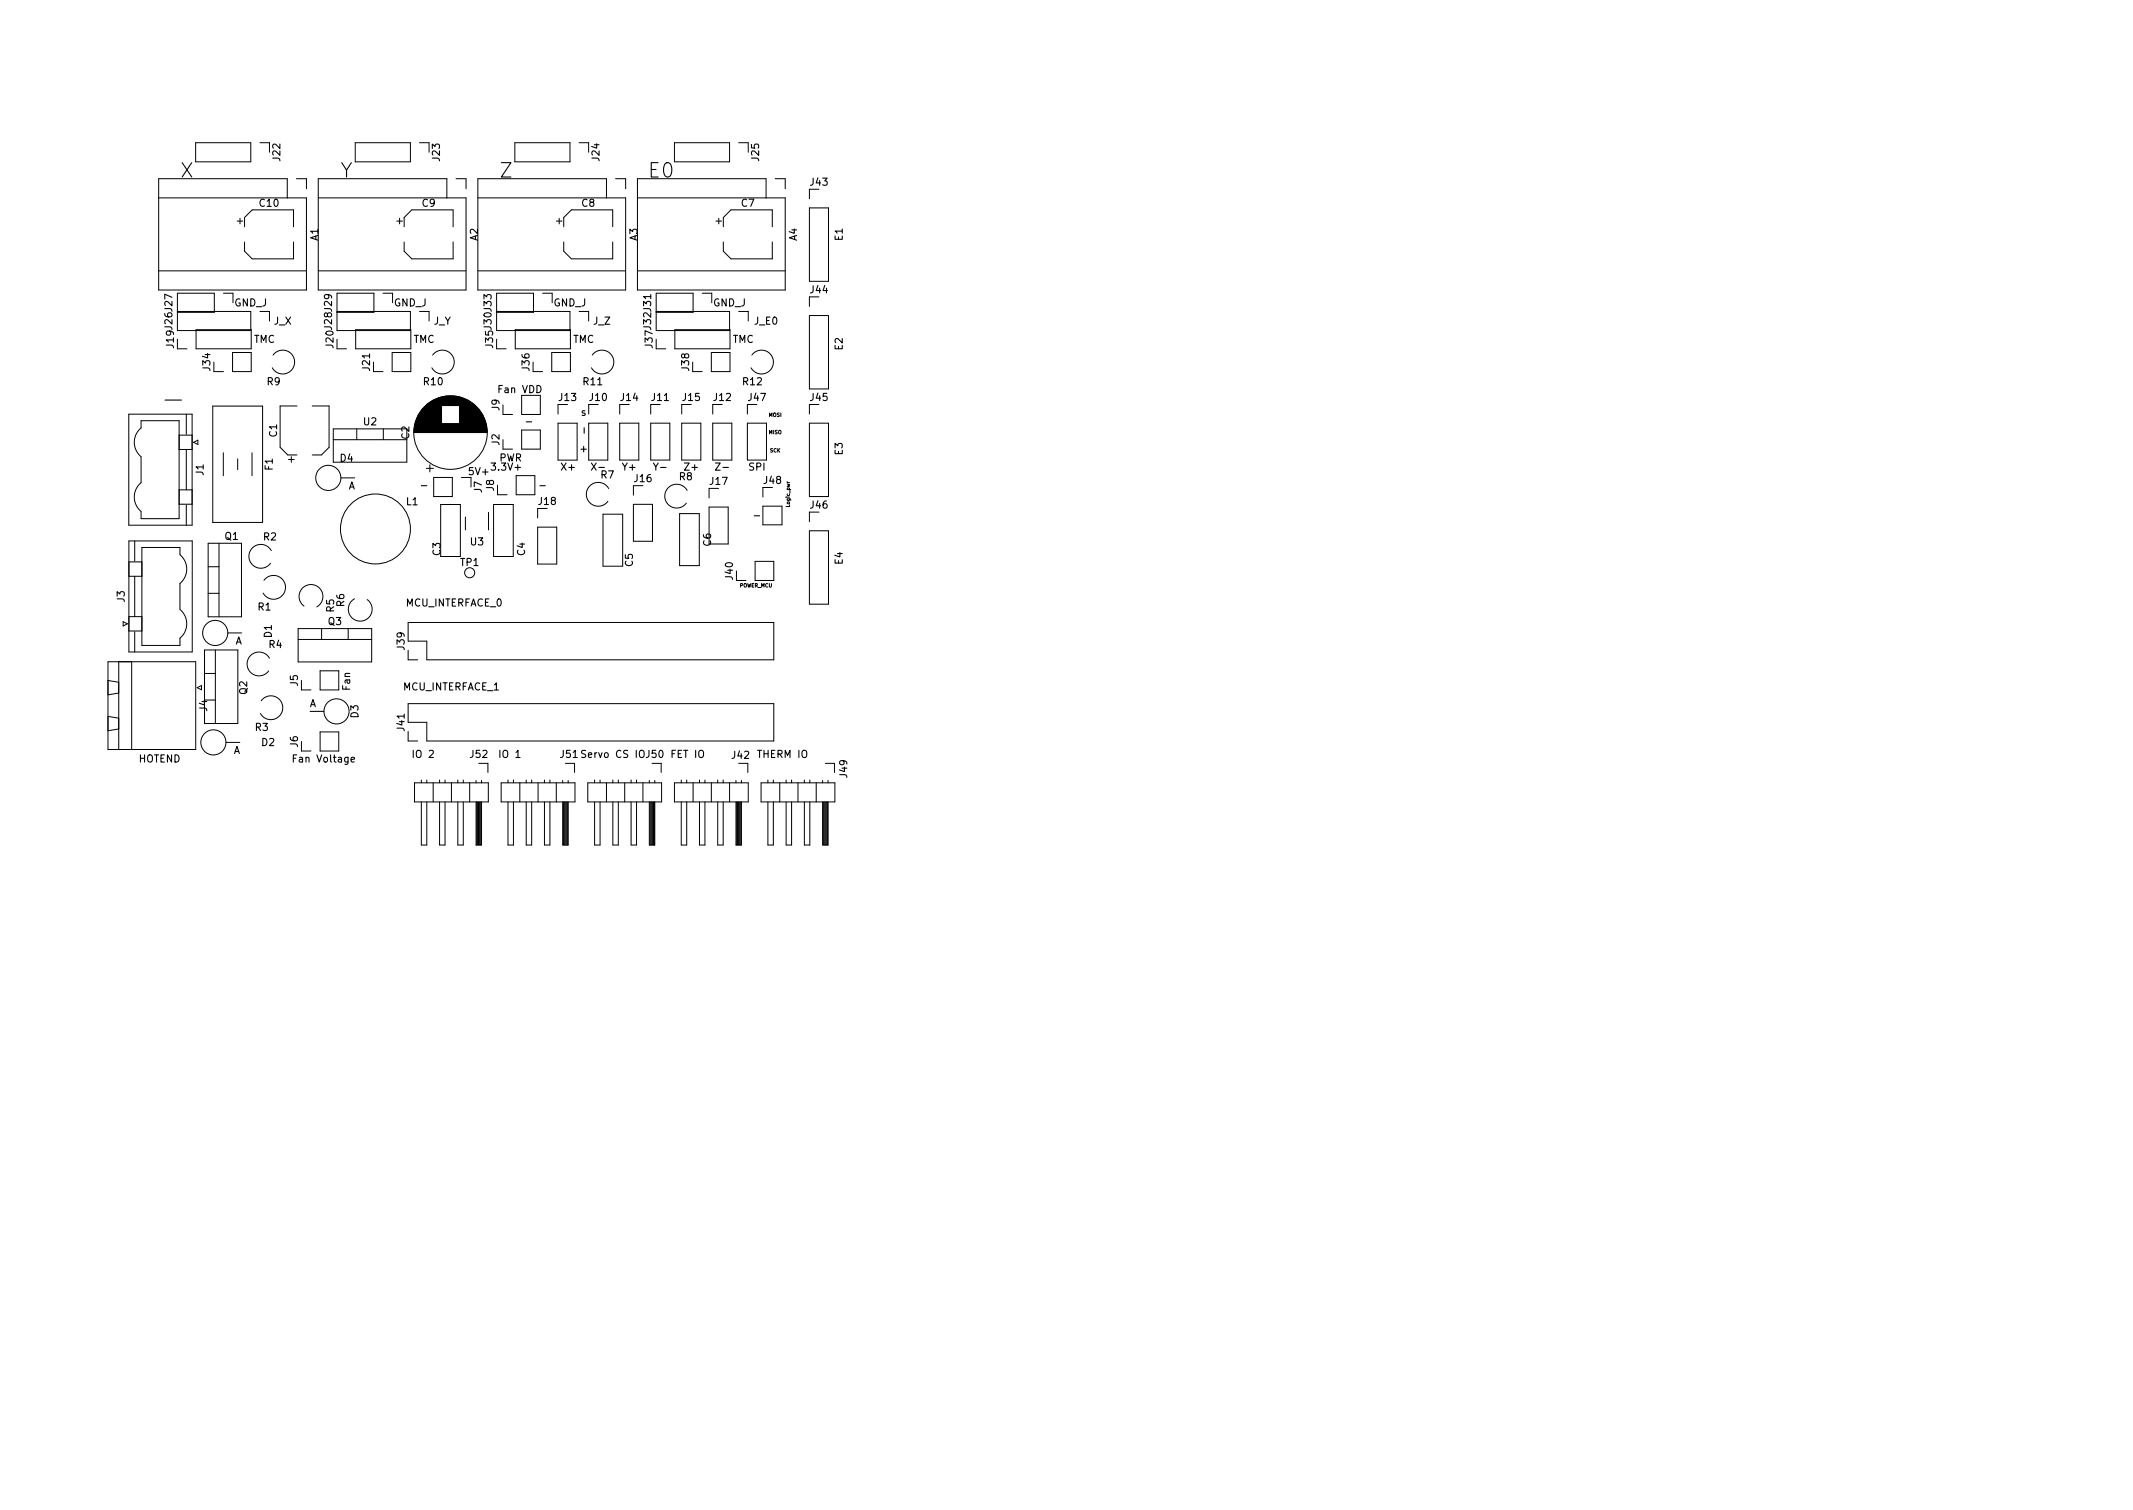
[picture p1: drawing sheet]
<svg xmlns="http://www.w3.org/2000/svg" width="297mm" height="210mm" viewBox="0 0 297 210" stroke-linecap="round" stroke-linejoin="round" font-family="sans-serif">
<defs><g id="words">
<text font-size="4.2" x="23.4" y="57">-</text>
<g font-size="2.8">
<text x="25.1" y="24.7">X</text>
<text x="47.3" y="24.7">Y</text>
<text x="69.6" y="24.7">Z</text>
<text x="90.4" y="24.7">E0</text>
</g>
<g font-size="1.4">
<text x="39" y="22.4" transform="rotate(-90 39 22.4)">J22</text>
<text x="61.3" y="22.4" transform="rotate(-90 61.3 22.4)">J23</text>
<text x="83.5" y="22.4" transform="rotate(-90 83.5 22.4)">J24</text>
<text x="105.7" y="22.4" transform="rotate(-90 105.7 22.4)">J25</text>
<text x="36.2" y="28.8">C10</text>
<text x="58.8" y="28.8">C9</text>
<text x="81" y="28.8">C8</text>
<text x="103.2" y="28.8">C7</text>
<text x="112.9" y="25.9">J43</text>
<text x="44.3" y="33.5" transform="rotate(-90 44.3 33.5)">A1</text>
<text x="66.5" y="33.5" transform="rotate(-90 66.5 33.5)">A2</text>
<text x="88.8" y="33.5" transform="rotate(-90 88.8 33.5)">A3</text>
<text x="111" y="33.5" transform="rotate(-90 111 33.5)">A4</text>
<text x="117.3" y="33.5" transform="rotate(-90 117.3 33.5)">E1</text>
<text x="112.9" y="40.8">J44</text>
<text x="32.6" y="42.7">GND_J</text>
<text x="35.3" y="47.7">TMC</text>
<text x="38.1" y="45.2">J_X</text>
<text x="54.8" y="42.7">GND_J</text>
<text x="57.5" y="47.7">TMC</text>
<text x="60.4" y="45.2">J_Y</text>
<text x="77.1" y="42.7">GND_J</text>
<text x="79.8" y="47.7">TMC</text>
<text x="82.6" y="45.2">J_Z</text>
<text x="99.3" y="42.7">GND_J</text>
<text x="102" y="47.7">TMC</text>
<text x="105.1" y="45.2">J_E0</text>
<text x="24.2" y="48.4" transform="rotate(-90 24.2 48.4)">J19J26J27</text>
<text x="29.3" y="51.6" transform="rotate(-90 29.3 51.6)">J34</text>
<text x="37.2" y="53.6">R9</text>
<text x="46.4" y="48.4" transform="rotate(-90 46.4 48.4)">J20J28J29</text>
<text x="51.5" y="51.6" transform="rotate(-90 51.5 51.6)">J21</text>
<text x="59" y="53.6">R10</text>
<text x="68.7" y="48.4" transform="rotate(-90 68.7 48.4)">J35J30J33</text>
<text x="73.7" y="51.6" transform="rotate(-90 73.7 51.6)">J36</text>
<text x="81.3" y="53.6">R11</text>
<text x="90.9" y="48.4" transform="rotate(-90 90.9 48.4)">J37J32J31</text>
<text x="96" y="51.6" transform="rotate(-90 96 51.6)">J38</text>
<text x="103.5" y="53.6">R12</text>
<text x="117.3" y="48.7" transform="rotate(-90 117.3 48.7)">E2</text>
<text x="50.6" y="59.2">U2</text>
<text x="69.5" y="54.7">Fan VDD</text>
<text x="69.5" y="57.2" transform="rotate(-90 69.5 57.2)">J9</text>
<text x="73.4" y="59.2">-</text>
<text x="77.9" y="55.8">J13</text>
<text x="80.9" y="57.9">s</text>
<text x="82.2" y="55.8">J10</text>
<text x="86.5" y="55.8">J14</text>
<text x="90.8" y="55.8">J11</text>
<text x="95.1" y="55.8">J15</text>
<text x="99.4" y="55.8">J12</text>
<text x="104.2" y="55.8">J47</text>
<text x="112.9" y="55.8">J45</text>
<text x="38" y="65.5" transform="rotate(-90 38 65.5)">F1</text>
<text x="38.6" y="60.8" transform="rotate(-90 38.6 60.8)">C1</text>
<text x="47.4" y="64.3">D4</text>
<text x="57" y="61.1" transform="rotate(-90 57 61.1)">C2</text>
<text x="68.6" y="65.5">3.3V+</text>
<text x="69.5" y="64.2">PWR</text>
<text x="69.5" y="62" transform="rotate(-90 69.5 62)">J2</text>
<text x="78.2" y="65.5">X+</text>
<text x="80.9" y="63">+</text>
<text x="81.8" y="60.2" transform="rotate(-90 81.8 60.2)">-</text>
<text x="82.6" y="65.5">X-</text>
<text x="86.8" y="65.5">Y+</text>
<text x="91.3" y="65.5">Y-</text>
<text x="95.4" y="65.5">Z+</text>
<text x="99.9" y="65.5">Z-</text>
<text x="104.3" y="65.5">SPI</text>
<text x="117.3" y="63.3" transform="rotate(-90 117.3 63.3)">E3</text>
<text x="28.3" y="66.2" transform="rotate(-90 28.3 66.2)">J1</text>
<text x="48.5" y="68.1">A</text>
<text x="56.6" y="70.3">L1</text>
<text x="58.8" y="68.1">-</text>
<text x="65.4" y="66.2">5V+</text>
<text x="67.1" y="68.6" transform="rotate(-90 67.1 68.6)">J7</text>
<text x="68.8" y="68.3" transform="rotate(-90 68.8 68.3)">J8</text>
<text x="75" y="70.3">J18</text>
<text x="75.3" y="68.1">-</text>
<text x="83.7" y="66.6">R7</text>
<text x="88.4" y="67.1">J16</text>
<text x="94.6" y="66.9">R8</text>
<text x="98.9" y="67.5">J17</text>
<text x="106.4" y="67.4">J48</text>
<text x="112.9" y="70.8">J46</text>
<text x="31.3" y="75.2">Q1</text>
<text x="36.7" y="75.2">R2</text>
<text x="61.3" y="77.3" transform="rotate(-90 61.3 77.3)">C3</text>
<text x="65.5" y="75.9">U3</text>
<text x="73.1" y="77.3" transform="rotate(-90 73.1 77.3)">C4</text>
<text x="99" y="76" transform="rotate(-90 99 76)">C6</text>
<text x="105.2" y="72.2">-</text>
<text x="17.4" y="83.8" transform="rotate(-90 17.4 83.8)">J3</text>
<text x="64.1" y="78.8">TP1</text>
<text x="88.1" y="78.9" transform="rotate(-90 88.1 78.9)">C5</text>
<text x="102.1" y="80.7" transform="rotate(-90 102.1 80.7)">J40</text>
<text x="117.3" y="78.6" transform="rotate(-90 117.3 78.6)">E4</text>
<text x="32.7" y="89.7">A</text>
<text x="35.9" y="85">R1</text>
<text x="37.8" y="88.8" transform="rotate(-90 37.8 88.8)">D1</text>
<text x="45.7" y="87">Q3</text>
<text x="46.5" y="85.2" transform="rotate(-90 46.5 85.2)">R5</text>
<text x="47.9" y="84.5" transform="rotate(-90 47.9 84.5)">R6</text>
<text x="56.5" y="84.4">MCU_INTERFACE_0</text>
<text x="37.5" y="90.2">R4</text>
<text x="41.5" y="95.5" transform="rotate(-90 41.5 95.5)">J5</text>
<text x="56.3" y="90.4" transform="rotate(-90 56.3 90.4)">J39</text>
<text x="28.8" y="99" transform="rotate(-90 28.8 99)">J4</text>
<text x="34.4" y="96.7" transform="rotate(-90 34.4 96.7)">Q2</text>
<text x="35.6" y="101.8">R3</text>
<text x="43.1" y="98.5">A</text>
<text x="48.8" y="96.1" transform="rotate(-90 48.8 96.1)">Fan</text>
<text x="49.9" y="99.9" transform="rotate(-90 49.9 99.9)">D3</text>
<text x="56.1" y="96.1">MCU_INTERFACE_1</text>
<text x="56.3" y="101.7" transform="rotate(-90 56.3 101.7)">J41</text>
<text x="19.3" y="106.2">HOTEND</text>
<text x="32.5" y="105">A</text>
<text x="36.4" y="103.9">D2</text>
<text x="41.1" y="106.2">Fan Voltage</text>
<text x="41.5" y="104" transform="rotate(-90 41.5 104)">J6</text>
<text x="57.6" y="105.5">IO 2</text>
<text x="65.5" y="105.5">J52</text>
<text x="69.7" y="105.5">IO 1</text>
<text x="78.1" y="105.5">J51 Servo CS IO J50</text>
<text x="93.5" y="105.5">FET IO</text>
<text x="102" y="105.7">J42</text>
<text x="105.6" y="105.5">THERM IO</text>
<text x="118" y="108.2" transform="rotate(-90 118 108.2)">J49</text>
</g>
<g font-size=".7">
<text x="107.1" y="58">MOSI</text>
<text x="107.1" y="60.4">MISO</text>
<text x="107.2" y="63">SCK</text>
<text x="110" y="70.6" transform="rotate(-90 110 70.6)">Logic_pwr</text>
<text x="103" y="81.8">POWER_MCU</text>
</g>
</g></defs>
<g fill="none" stroke="#000" stroke-width=".14">
<path d="M27.2 19.9h7.7v2.6h-7.7zM36.2 19.9h1.3v1.3M49.5 19.9h7.6v2.6h-7.6zM58.4 19.9h1.3v1.3M71.7 19.9h7.7v2.6h-7.7zM80.6 19.9h1.4v1.3M93.9 19.9h7.7v2.6h-7.7zM102.9 19.9h1.3v1.3M22.1 27.6h20.6v12.8h-20.6v-15.5h17.9v2.7M22.1 37.7h20.6M33 30.8h.8M33.4 30.4v.8"/>
<path d="M34.1 31.6v-1.3l1-1.1h5.8v2.4M34.1 33.7v1.3l1 1h5.8v-2.3M41.3 24.9h1.4v1.4M44.3 27.6h20.6v12.8h-20.6v-15.5h17.9v2.7M44.3 37.7h20.6M55.3 30.8h.7M55.6 30.4v.8M56.3 31.6v-1.3l1-1.1h5.8v2.4M56.3 33.7v1.3l1 1h5.8v-2.3M63.5 24.9h1.4v1.4M66.5 27.6h20.6v12.8h-20.6v-15.5h18v2.7M66.5 37.7h20.6"/>
<path d="M77.5 30.8h.8M77.9 30.4v.8M78.5 31.6v-1.3l1.1-1.1h5.7v2.4M78.5 33.7v1.3l1.1 1h5.7v-2.3M85.7 24.9h1.4v1.4M88.8 27.6h20.6v12.8h-20.6v-15.5h17.9v2.7M88.8 37.7h20.6M99.7 30.8h.8M100.1 30.4v.8M100.7 31.6v-1.3l1.1-1.1h5.7v2.4M100.7 33.7v1.3l1.1 1h5.7v-2.3M107.9 24.9h1.5v1.4"/>
<path d="M112.7 26.4v1.3M112.7 29h2.7v10.2h-2.7zM17.9 57.7h8.9v15.4h-8.9zM24.7 48.6h1.3M24.7 43.4h10.2v2.6h-10.2v-5.2h5.1v2.7h-5.1M25.9 57.7v2.8M27.3 45.9h7.7v2.7h-7.7zM29.6 56.5h7v16.2h-7zM29.8 51.7h1.3M31.1 40.8h1.3v1.4M32.4 49.1h2.6v2.6h-2.6zM36.2 43.4h1.3v1.3"/>
<path d="M38 49.4a1.66 1.66 0 0 1 2.5-.2 1.66 1.66 0 0 1-.1 2.5 1.66 1.66 0 0 1-2.5-.5M41.4 56.5h-2.4v5.8l1.1 1h1.3M43.5 56.5h2.3v5.8l-1 1h-1.3M46.4 59.7h10.3v4.7h-10.3zM46.9 48.6h1.4M46.9 43.4h10.2v2.6h-10.2v-5.2h5.2v2.7h-5.2M49.5 45.9h7.7v2.7h-7.7zM49.7 59.7v1.5M52 51.7h1.3M53.3 40.8h1.4v1.4M53.4 59.7v1.5M54.6 49.1h2.6v2.6h-2.6z"/>
<path d="M57.7 60h10.1M57.7 59.9h10.1M57.7 59.8h10.1M57.7 59.7h10.1M57.7 59.6h10.1M57.7 59.5h10.1M57.7 59.4h10.1M57.7 59.4h10M57.7 59.3h10M57.8 59.2h9.9M57.8 59.1h9.9M57.8 59h9.9"/>
<path d="M57.8 59h3.7M57.8 58.9h3.7M57.9 58.8h3.6M57.9 58.7h3.6M57.9 58.6h3.6M58 58.5h3.5M58 58.4h3.5M58 58.3h3.5M58.1 58.2h3.4M58.1 58.1h3.4M58.2 58h3.3M58.2 57.9h3.3"/>
<path d="M58.3 57.8h3.2M58.3 57.7h3.2M58.4 57.6h3.1M58.4 43.4h1.3v1.3M58.4 57.5h3.1M58.5 57.5h3M58.5 57.4h3M58.6 57.3h2.9M58.6 57.2h2.9M58.7 57.2h2.8M58.7 57.1h2.8M58.8 57h2.7"/>
<path d="M58.9 56.9h2.6M58.9 56.8h2.6M59 56.8h2.5M59.1 56.7h2.4M59.1 56.6h2.4M59.2 56.6h2.3M59.3 56.5h2.2M59.3 56.5h6.9M59.3 56.4h6.8M59.4 56.4h6.7M59.4 56.4h6.6M59.5 56.3h6.5"/>
<path d="M59.5 56.3h6.4M59.6 56.2h6.3M59.6 56.2h6.2M59.7 56.2h6.1M59.7 56.1h6M59.8 56.1h5.9M59.8 56h5.8M59.9 56h5.7M60 56h5.5M60 55.9h5.4M60.1 55.9h5.3M60.2 55.8h5.1"/>
<path d="M60.2 55.8h5M60.3 49.4a1.66 1.66 0 0 1 2.5-.2 1.66 1.66 0 0 1-.2 2.5 1.66 1.66 0 0 1-2.5-.5M60.3 55.8h4.9M60.4 55.7h4.7M60.4 55.7h4.6M60.5 55.6h4.4M60.6 55.6h4.3M60.7 55.6h4.1M60.8 55.5h3.9M60.9 55.5h3.7M61 55.4h3.5M61.1 55.4h3.3"/>
<path d="M61.2 55.4h3M61.4 55.3h2.7M61.5 55.3h2.5M61.7 55.2h2.1M61.9 55.2h1.7M62.1 55.2h1.2M64 58.9h3.6M64 56.6h2.3M64 59h3.7M64 58.8h3.6M64 58.7h3.6M64 58.6h3.6"/>
<path d="M64 58.6h3.5M64 58.5h3.5M64 58.4h3.5M64 58.3h3.4M64 58.2h3.4M64 58.1h3.4M64 58.1h3.3M64 58h3.3M64 57.9h3.3M64 57.9h3.2M64 57.8h3.2M64 57.7h3.2"/>
<path d="M64 57.7h3.1M64 57.6h3.1M64 57.5h3M64 57.4h3M64 57.4h2.9M64 57.3h2.9M64 57.2h2.8M64 57.1h2.8M64 57.1h2.7M64 57h2.7M64 57h2.6M64 56.9h2.6"/>
<path d="M64 56.8h2.5M64 56.7h2.4M64 56.5h2.2M69.2 48.6h1.3M69.2 43.4h10.2v2.6h-10.2v-5.2h5.1v2.7h-5.1M70 56.4v1.3h1.4M71.8 45.9h7.6v2.7h-7.6zM72.6 59.9h2.6v2.6h-2.6zM72.6 55.1h2.6v2.6h-2.6zM74.2 51.7h1.4M75.6 40.8h1.3v1.4M76.8 49.1h2.6v2.6h-2.6z"/>
<path d="M77.7 58.9h2.7v5.2h-2.7zM77.7 56.3v1.4M80.6 43.4h1.4v1.3M82 58.9h2.6v5.2h-2.6zM82 56.3v1.4M82.5 49.4a1.66 1.66 0 0 1 2.5-.2 1.66 1.66 0 0 1-.2 2.5 1.66 1.66 0 0 1-2.4-.5M86.3 58.9h2.7v5.2h-2.7zM86.3 56.3v1.4M90.6 58.9h2.7v5.2h-2.7zM90.6 56.3v1.4M91.4 43.4h10.2v2.6h-10.2v-5.2h5.1v2.7h-5.1M91.4 48.6h1.3"/>
<path d="M94 45.9h7.7v2.7h-7.7zM94.9 58.9h2.7v5.2h-2.7zM94.9 56.3v1.4M96.5 51.7h1.3M97.8 40.8h1.3v1.4M99.1 49.1h2.6v2.6h-2.6zM99.3 58.9h2.6v5.2h-2.6zM99.3 56.3v1.4M102.9 43.4h1.3v1.3M104.1 58.9h2.6v5.2h-2.6zM104.1 56.3v1.4M104.7 49.4a1.66 1.66 0 0 1 2.5-.2 1.66 1.66 0 0 1-.2 2.5 1.66 1.66 0 0 1-2.4-.5"/>
<path d="M112.7 41.3v1.4M112.7 43.9h2.7v10.3h-2.7zM112.7 56.3v1.4M112.7 58.9h2.7v10.2h-2.7zM18 78.2h1.8M18 75.3h8.8v15.5h-8.8zM18.8 75.3v2.8M19.6 63.6a2.59 2.59 0 0 1 0-4v-1h5.3v13.6h-5.3v-1a2.59 2.59 0 0 1 0-4v-3.6M19.8 76.2h5.3v1.1a2.59 2.59 0 0 1 0 3.9v3.7a2.59 2.59 0 0 1 0 4v1h-5.3zM24.9 60.6h1.9M24.9 62.6h1.9M24.9 68.2h1.9"/>
<path d="M24.9 70.2h1.9M25.9 62.6v5.6M25.9 70.3v2.8M27 61.6l.6-.3v.6zM29 75.6h4.6v10.3h-4.6zM29 78.9h1.5M30.5 75.6v10.3M31.1 63v3.2M33.1 63.9v1.5M35.1 63v3.2M37.8 76.7a1.66 1.66 0 0 0-2.5-.6 1.66 1.66 0 0 0-.1 2.6 1.66 1.66 0 0 0 2.5-.3M40.2 64h.8"/>
<path d="M40.6 63.6v.8M46.4 61.2h10.3M47.5 66.5h1.9M57.7 60.2h10.1M57.7 60.1h10.1M59.4 65.2h1M59.9 64.7v1M60.4 66.5h2.6v2.6h-2.6zM61.4 70.2h2.7v7.3h-2.7zM64.3 66.5h1.3v1.3M64.8 72v1.8M68 71.3v2.5"/>
<path d="M68.7 70.2h2.8v7.3h-2.8zM69.3 67.6v1.3h1.3M70 61.2v1.3h1.4M71.9 66.2h2.6v2.7h-2.6zM74.9 73.4h2.6v5.1h-2.6zM74.9 70.8v1.3M84 71.6h2.7v7.2h-2.7zM84.8 68a1.66 1.66 0 0 0-2.5-.5 1.66 1.66 0 0 0-.1 2.5 1.66 1.66 0 0 0 2.5-.2M88.2 70.2h2.7v5.2h-2.7zM88.2 67.6v1.4M94.6 71.5h2.8v7.3h-2.8zM95.7 68.3a1.66 1.66 0 0 0-2.5-.5 1.66 1.66 0 0 0-.1 2.5 1.66 1.66 0 0 0 2.5-.2"/>
<path d="M98.7 70.6h2.7v5.1h-2.7zM98.7 68v1.3M105.2 78.2h2.6v2.6h-2.6zM106.2 67.9v1.3M106.2 70.5h2.7v2.6h-2.7zM112.7 71.3v1.3M112.7 73.9h2.7v10.2h-2.7zM15 99.8l1.5 .2M15 92.1h12.3v12.3h-12.3zM15 94.8l1.5 .2M16.5 92.1v12.3M16.5 96.5l-1.5 .3"/>
<path d="M17.2 86.6l.6 .3-.6 .3zM18 80.2h1.8M18 85.9h1.8M18 87.9h1.8M18.3 92.1v12.3M18.8 80.2v5.7M18.8 88v2.8M27.5 95.8l.6-.3v.6zM28.5 90.5h4.6v10.2h-4.6zM28.5 97.5h1.5M28.5 93.8h1.5M29 82.6h1.5"/>
<path d="M30 90.5v10.2M31.7 88.1h2M36.4 97.6a1.66 1.66 0 0 1 2.5-.2 1.66 1.66 0 0 1-.2 2.5 1.66 1.66 0 0 1-2.4-.6M36.8 80.8a1.66 1.66 0 0 1 2.5-.2 1.66 1.66 0 0 1-.2 2.5 1.66 1.66 0 0 1-2.5-.5M37.5 91.7a1.66 1.66 0 0 0-2.4-.6 1.66 1.66 0 0 0-.2 2.5 1.66 1.66 0 0 0 2.5-.2M41.5 87.5h10.3v4.7h-10.3zM41.5 89h10.3M42 94.7v1.4h1.3M42.3 84.4a1.66 1.66 0 0 1-.2-2.5 1.66 1.66 0 0 1 2.5 .1 1.66 1.66 0 0 1-.5 2.5M43.2 99.1h1.9M44.6 93.4h2.6v2.7h-2.6zM44.8 87.5v1.5"/>
<path d="M48.5 87.5v1.5M49.4 83.4a1.66 1.66 0 0 0-.6 2.4 1.66 1.66 0 0 0 2.6 .2 1.66 1.66 0 0 0-.3-2.5M56.8 86.7h51v5.2h-48.4v-2.6h-2.6zM56.8 98h51v5.2h-48.4v-2.6h-2.6zM56.8 90.5v1.4h1.4M102.6 80.8h1.3M16.5 101.5l-1.5 .3M31.5 103.4h1.9M42 103.2v1.4h1.3M44.6 101.9h2.6v2.7h-2.6zM56.8 101.8v1.4h1.4M57.7 109h10.3v2.7h-10.3z"/>
<path d="M58.7 108.6v.4M58.7 111.7v6h.7v-6M59.4 108.6v.4M60.3 109v2.7M61.2 111.7v6h.8v-6M61.2 108.6v.4M62 108.6v.4M62.9 109v2.7M63.8 111.7v6h.7v-6M63.8 108.6v.4M64.5 108.6v.4M65.4 109v2.7"/>
<path d="M66.3 111.7v6h.8v-6M66.3 108.7v.3M66.4 111.7v6M66.5 111.7v6M66.6 111.7v6M66.7 106.3h1.2v1.3M66.8 111.7v6M66.9 111.7v6M67 111.7v6M67.1 108.7v.3M69.8 109h10.3v2.7h-10.3zM70.7 111.7v6h.8v-6"/>
<path d="M70.7 108.6v.4M71.5 108.6v.4M72.4 109v2.7M73.3 111.7v6h.7v-6M73.3 108.6v.4M74 108.6v.4M74.9 109v2.7M75.8 111.7v6h.8v-6M75.8 108.6v.4M76.6 108.6v.4M77.5 109v2.7M78.4 111.7v6h.7v-6"/>
<path d="M78.4 108.7v.3M78.5 111.7v6M78.6 111.7v6M78.7 111.7v6M78.7 106.3h1.3v1.3M78.8 111.7v6M78.9 111.7v6M79.1 111.7v6M79.1 108.7v.3M81.9 109h10.2v2.7h-10.2zM82.8 111.7v6h.8v-6M82.8 108.6v.4"/>
<path d="M83.6 108.6v.4M84.5 109v2.7M85.3 111.7v6h.8v-6M85.3 108.6v.4M86.1 108.6v.4M87 109v2.7M87.9 111.7v6h.7v-6M87.9 108.6v.4M88.6 108.6v.4M89.5 109v2.7M90.4 111.7v6h.8v-6M90.4 108.7v.3"/>
<path d="M90.5 111.7v6M90.6 111.7v6M90.8 111.7v6M90.8 106.3h1.3v1.3M90.9 111.7v6M91 111.7v6M91.1 111.7v6M91.2 108.7v.3M93.9 109h10.3v2.7h-10.3zM94.9 111.7v6h.7v-6M94.9 108.6v.4M95.6 108.6v.4"/>
<path d="M96.5 109v2.7M97.4 111.7v6h.8v-6M97.4 108.6v.4M98.2 108.6v.4M99.1 109v2.7M100 111.7v6h.7v-6M100 108.6v.4M100.7 108.6v.4M101.6 109v2.7M102.5 111.7v6h.7v-6M102.5 108.7v.3M102.6 111.7v6"/>
<path d="M102.7 111.7v6M102.8 111.7v6M102.9 106.3h1.2v1.3M103 111.7v6M103.1 111.7v6M103.2 111.7v6M103.2 108.7v.3M106 109h10.3v2.7h-10.3zM106.9 111.7v6h.8v-6M106.9 108.6v.4M107.7 108.6v.4M108.6 109v2.7"/>
<path d="M109.5 111.7v6h.7v-6M109.5 108.6v.4M110.2 108.6v.4M111.1 109v2.7M112 111.7v6h.8v-6M112 108.6v.4M112.8 108.6v.4M113.7 109v2.7M114.6 111.7v6h.7v-6M114.6 108.7v.3M114.7 111.7v6M114.8 111.7v6"/>
<path d="M114.9 111.7v6M114.9 106.3h1.3v1.3M115 111.7v6M115.1 111.7v6M115.3 111.7v6M115.3 108.7v.3"/>
<circle cx="45.7" cy="66.5" r="1.75"/>
<circle cx="52.3" cy="73.7" r="4.9"/>
<circle cx="62.7" cy="60.2" r="5.1"/>
<circle cx="65.4" cy="79.8" r=".7"/>
<circle cx="30" cy="88.1" r="1.75"/>
<circle cx="46.9" cy="99.1" r="1.75"/>
<circle cx="29.7" cy="103.4" r="1.75"/>
</g>
<use href="#words"/>
</svg>
